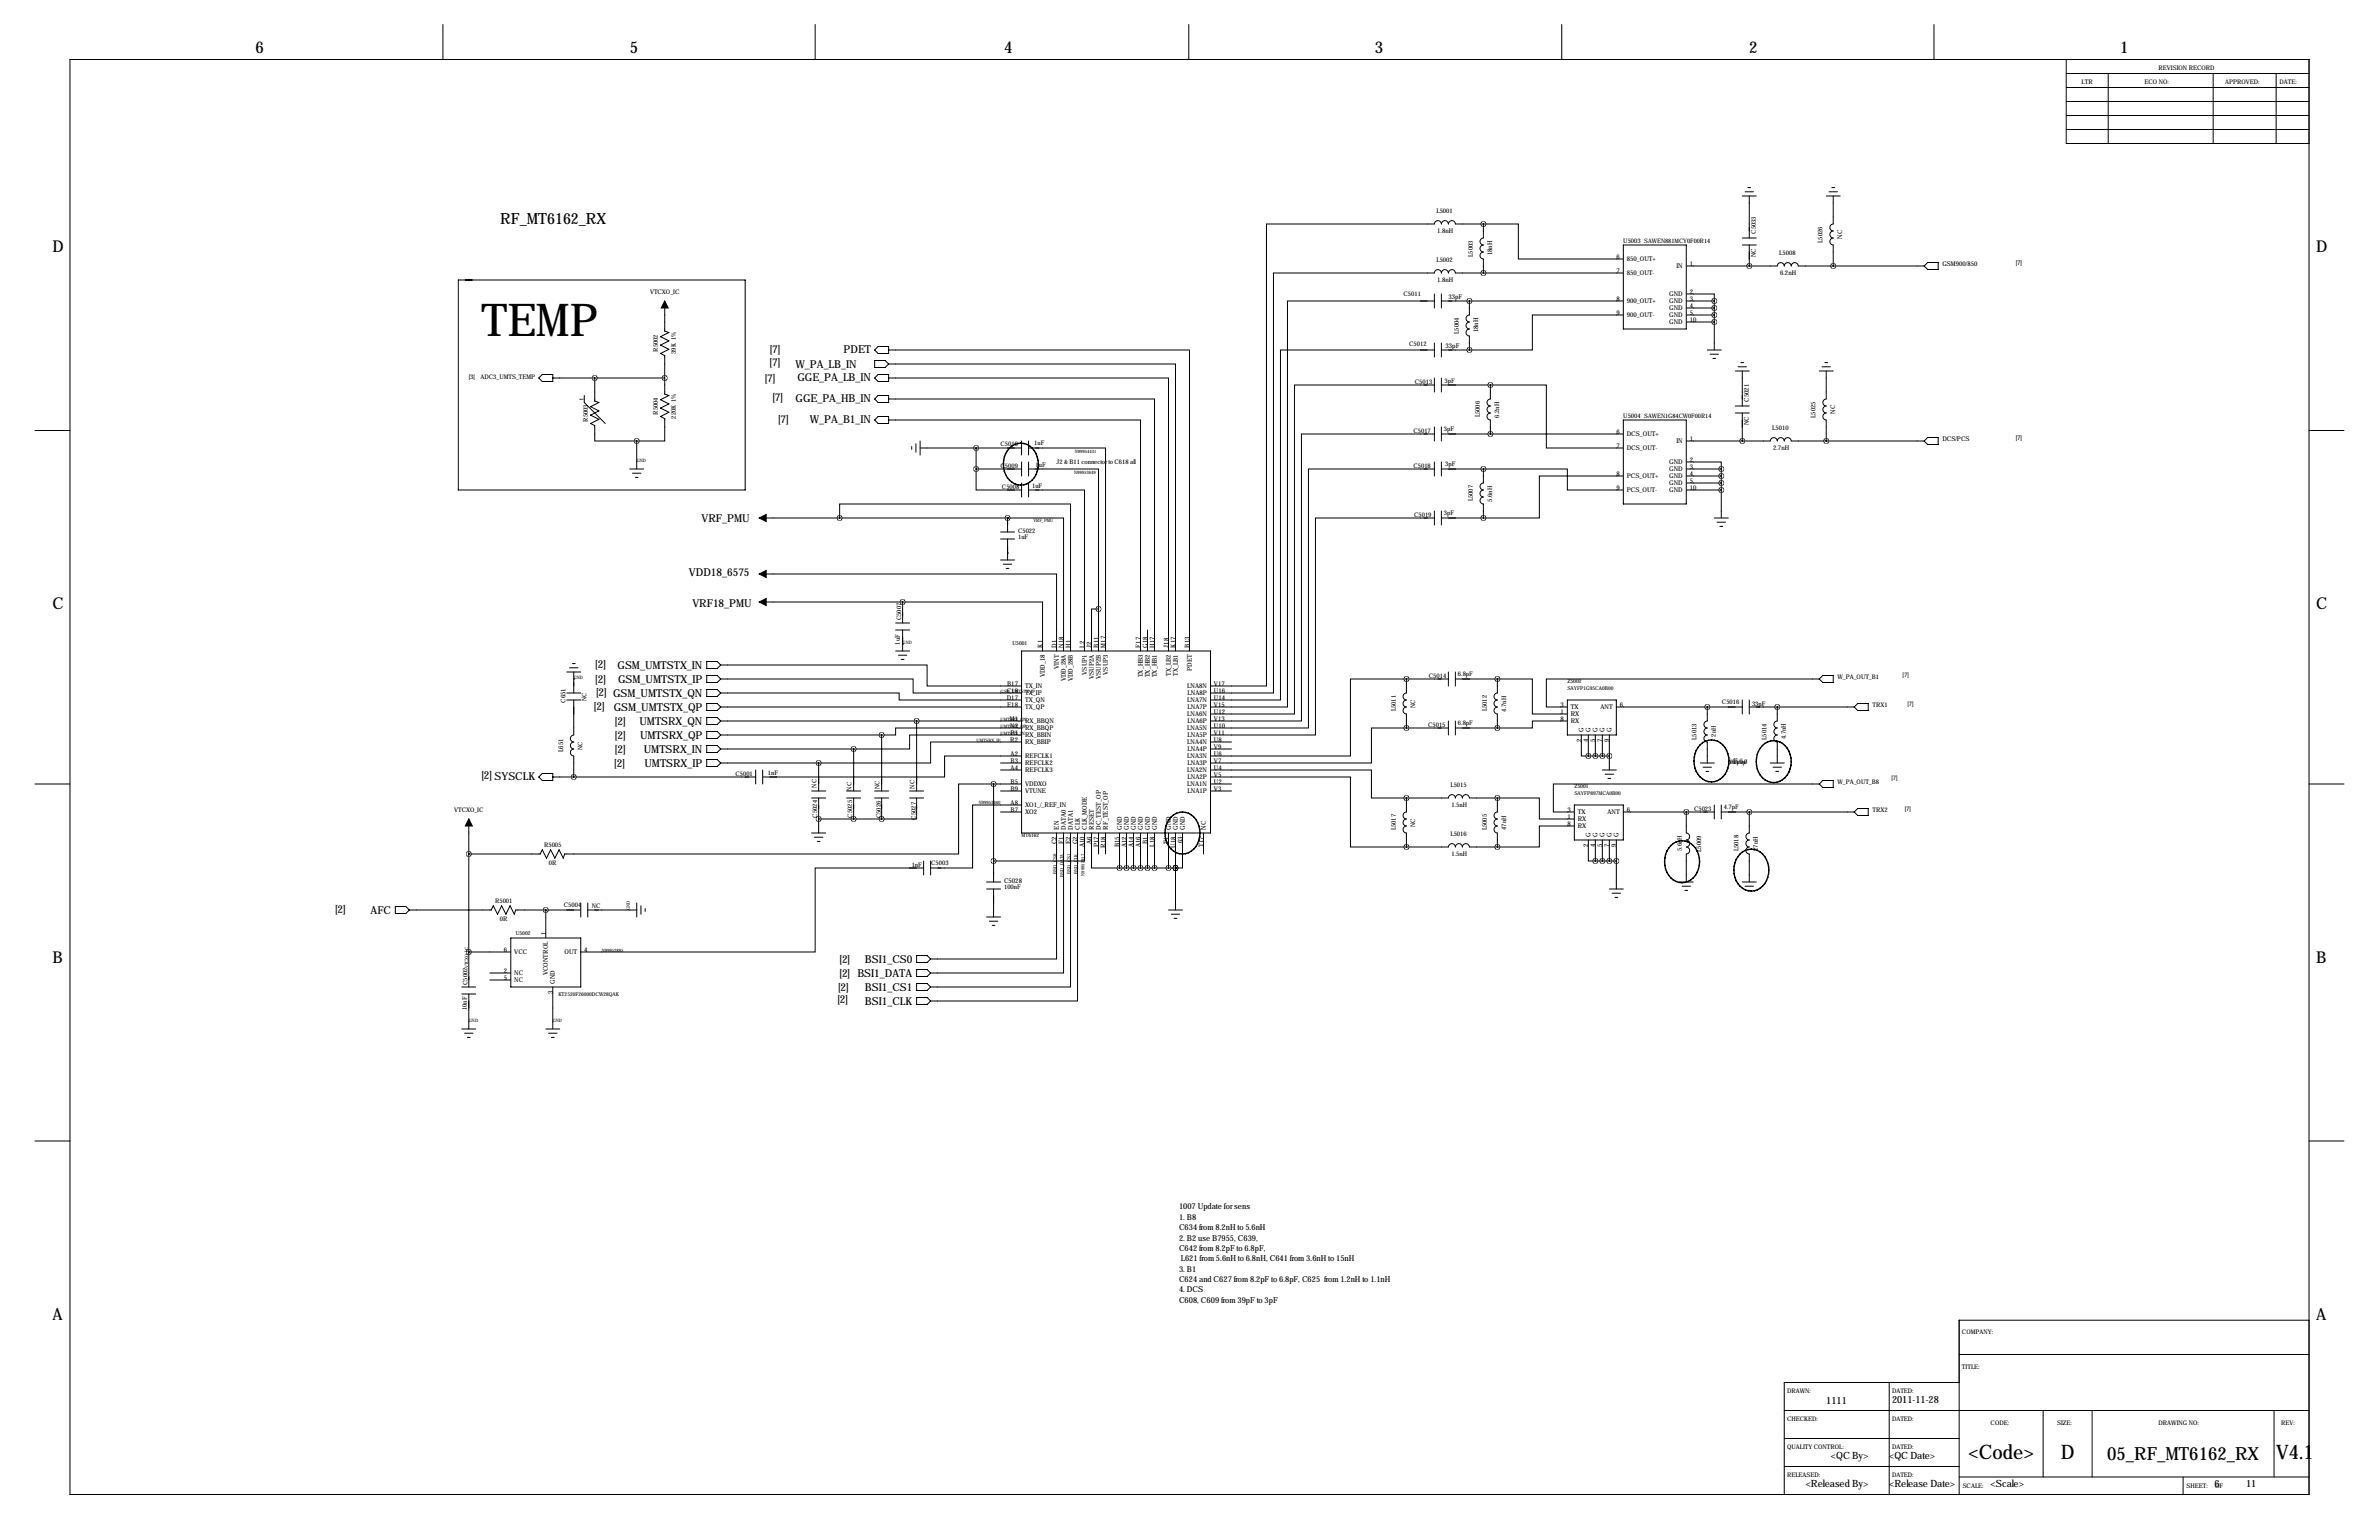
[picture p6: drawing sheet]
<svg xmlns="http://www.w3.org/2000/svg" width="864mm" height="559mm" viewBox="0 0 864 559" stroke-linecap="round" stroke-linejoin="round" font-family="sans-serif">
<defs><g id="words">
<text font-size="16.5" x="174.8" y="121.9">TEMP</text>
<g font-size="7.3">
<text x="714.6" y="529.5">&lt;Code&gt;</text>
<text x="748.1" y="529.5">D</text>
<text x="826.3" y="529.5">V4.1</text>
</g>
<text font-size="6.6" x="764.9" y="529.6">05_RF_MT6162_RX</text>
<g font-size="5.9">
<text x="92.7" y="19.1">6</text>
<text x="228.6" y="19.1">5</text>
<text x="364.5" y="19.1">4</text>
<text x="499.1" y="19.1">3</text>
<text x="635" y="19.1">2</text>
<text x="769.6" y="19.1">1</text>
<text x="19" y="91.4">D</text>
<text x="840.7" y="91.4">D</text>
<text x="19" y="221">C</text>
<text x="840.7" y="221">C</text>
<text x="19" y="349.2">B</text>
<text x="840.7" y="349.2">B</text>
<text x="19" y="478.8">A</text>
<text x="840.7" y="478.8">A</text>
</g>
<text font-size="5.6" x="181.6" y="81.2">RF_MT6162_RX</text>
<g font-size="4">
<text x="279.4" y="128.1">[7]</text>
<text x="306.2" y="128.1">PDET</text>
<text x="279.4" y="132.7">[7]</text>
<text x="288.8" y="133.3">W_PA_LB_IN</text>
<text x="277.6" y="138.5">[7]</text>
<text x="289.5" y="138.2">GGE_PA_LB_IN</text>
<text x="280.4" y="145.4">[7]</text>
<text x="288.8" y="145.8">GGE_PA_HB_IN</text>
<text x="282.4" y="153.5">[7]</text>
<text x="294" y="153.5">W_PA_B1_IN</text>
<text x="254.7" y="189.3">VRF_PMU</text>
<text x="250.1" y="209.1">VDD18_6575</text>
<text x="251.4" y="220.3">VRF18_PMU</text>
<text x="216.1" y="242.4">[2]</text>
<text x="224.2" y="242.6">GSM_UMTSTX_IN</text>
<text x="216.1" y="248">[2]</text>
<text x="224.4" y="247.7">GSM_UMTSTX_IP</text>
<text x="215.6" y="257.7">[2]</text>
<text x="216.4" y="252.6">[2] GSM_UMTSTX_QN</text>
<text x="222.8" y="257.9">GSM_UMTSTX_QP</text>
<text x="223.2" y="263.2">[2]</text>
<text x="232.1" y="262.9">UMTSRX_QN</text>
<text x="223.2" y="268.1">[2]</text>
<text x="232.3" y="268">UMTSRX_QP</text>
<text x="223.2" y="273.2">[2]</text>
<text x="233.7" y="273.1">UMTSRX_IN</text>
<text x="223" y="278.2">[2]</text>
<text x="233.9" y="278.2">UMTSRX_IP</text>
<text x="174.8" y="282.8">[2] SYSCLK</text>
<text x="121.6" y="331.3">[2]</text>
<text x="134.5" y="331.5">AFC</text>
<text x="304.8" y="349.4">[2]</text>
<text x="314" y="349.3">BSI1_CS0</text>
<text x="304.2" y="359.5">[2]</text>
<text x="304.8" y="354.4">[2] BSI1_DATA</text>
<text x="314" y="359.5">BSI1_CS1</text>
<text x="304" y="364.1">[2]</text>
<text x="314" y="364.5">BSI1_CLK</text>
</g>
<g font-size="3.6">
<text x="662.9" y="509.3">1111</text>
<text x="686.8" y="509">2011-11-28</text>
<text x="664.7" y="529.5">&lt;QC By&gt;</text>
<text x="685.8" y="529.5">&lt;QC Date&gt;</text>
<text x="655.5" y="539.7">&lt;Released By&gt;</text>
<text x="685.8" y="539.7">&lt;Release Date&gt;</text>
<text x="722.6" y="539.7">&lt;Scale&gt;</text>
<text x="803.9" y="539.7">6</text>
<text x="815.3" y="539.7">11</text>
</g>
<g font-size="3">
<text x="428" y="438.9">1007 Update for sens</text>
<text x="428" y="442.6">1. B8</text>
<text x="428" y="446.4">C634 from 8.2nH to 5.6nH</text>
<text x="428" y="450.1">2. B2 use B7955, C639,</text>
<text x="428" y="453.9">C642 from 8.2pF to 6.8pF,</text>
<text x="428" y="461.4">3. B1</text>
<text x="428.7" y="457.7">L621 from 5.6nH to 6.8nH, C641 from 3.6nH to 15nH</text>
<text x="428" y="465.2">C624 and C627 from 8.2pF to 6.8pF, C625 from 1.2nH to 1.1nH</text>
<text x="428" y="468.9">4. DCS</text>
<text x="428" y="472.7">C608, C609 from 39pF to 3pF</text>
</g>
<g font-size="2.4">
<text x="521.7" y="84.5">1.8nH</text>
<text x="668.7" y="86.6" transform="rotate(-90 668.7 86.6)">NC</text>
<text x="541.7" y="92.7" transform="rotate(-90 541.7 92.7)">18nH</text>
<text x="586.8" y="94">6</text>
<text x="590.5" y="94.8">850_OUT+</text>
<text x="637.4" y="93.3" transform="rotate(-90 637.4 93.3)">NC</text>
<text x="586.8" y="99.1">7</text>
<text x="590.5" y="99.9">850_OUT-</text>
<text x="608.6" y="97.3">IN</text>
<text x="613.4" y="96.5">1</text>
<text x="646.2" y="99.7">6.2nH</text>
<text x="705.1" y="96.5">GSM900/850</text>
<text x="731.8" y="96.1">[7]</text>
<text x="521.7" y="102.3">1.8nH</text>
<text x="606" y="107.5">GND</text>
<text x="613.4" y="106.7">2</text>
<text x="525.8" y="108.5">33pF</text>
<text x="586.8" y="109.2">8</text>
<text x="590.5" y="110">900_OUT+</text>
<text x="606" y="110">GND</text>
<text x="606" y="112.6">GND</text>
<text x="613.4" y="109.2">3</text>
<text x="613.4" y="111.8">4</text>
<text x="586.8" y="114.3">9</text>
<text x="590.5" y="115.1">900_OUT-</text>
<text x="606" y="115.1">GND</text>
<text x="606" y="117.6">GND</text>
<text x="613.4" y="114.3">5</text>
<text x="613.4" y="116.8">10</text>
<text x="536.6" y="120.6" transform="rotate(-90 536.6 120.6)">18nH</text>
<text x="524.8" y="126.2">33pF</text>
<text x="211.8" y="145" transform="rotate(-90 211.8 145)">t</text>
<text x="634.9" y="145.8" transform="rotate(-90 634.9 145.8)">C5021</text>
<text x="634.9" y="154.2" transform="rotate(-90 634.9 154.2)">NC</text>
<text x="666.1" y="150.1" transform="rotate(-90 666.1 150.1)">NC</text>
<text x="586.8" y="157.5">6</text>
<text x="590.5" y="158.3">DCS_OUT+</text>
<text x="608.6" y="160.8">IN</text>
<text x="613.4" y="160">1</text>
<text x="705.1" y="160">DCS/PCS</text>
<text x="731.8" y="159.6">[7]</text>
<text x="586.8" y="162.6">7</text>
<text x="590.5" y="163.4">DCS_OUT-</text>
<text x="613.4" y="167.6">2</text>
<text x="643.7" y="163.2">2.7nH</text>
<text x="586.8" y="172.7">8</text>
<text x="590.5" y="173.5">PCS_OUT+</text>
<text x="606" y="168.4">GND</text>
<text x="606" y="173.5">GND</text>
<text x="606" y="171">GND</text>
<text x="613.4" y="172.7">4</text>
<text x="613.4" y="170.2">3</text>
<text x="586.8" y="177.8">9</text>
<text x="590.5" y="178.6">PCS_OUT-</text>
<text x="606" y="176.1">GND</text>
<text x="606" y="178.6">GND</text>
<text x="613.4" y="175.3">5</text>
<text x="613.4" y="177.8">10</text>
<text x="378.5" y="235" transform="rotate(-90 378.5 235)">K1</text>
<text x="383.5" y="235" transform="rotate(-90 383.5 235)">D1</text>
<text x="386.1" y="235" transform="rotate(-90 386.1 235)">N18</text>
<text x="388.6" y="235" transform="rotate(-90 388.6 235)">H1</text>
<text x="393.7" y="235" transform="rotate(-90 393.7 235)">L2</text>
<text x="396.2" y="235" transform="rotate(-90 396.2 235)">J2</text>
<text x="398.8" y="235" transform="rotate(-90 398.8 235)">B11</text>
<text x="401.3" y="235" transform="rotate(-90 401.3 235)">M17</text>
<text x="414" y="235" transform="rotate(-90 414 235)">F17</text>
<text x="416.6" y="235" transform="rotate(-90 416.6 235)">G18</text>
<text x="419.1" y="235" transform="rotate(-90 419.1 235)">H17</text>
<text x="424.2" y="235" transform="rotate(-90 424.2 235)">J18</text>
<text x="426.7" y="235" transform="rotate(-90 426.7 235)">K17</text>
<text x="431.8" y="235" transform="rotate(-90 431.8 235)">B13</text>
<text x="379.3" y="245.8" transform="rotate(-90 379.3 245.8)">VDD_18</text>
<text x="384.3" y="242.7" transform="rotate(-90 384.3 242.7)">VINT</text>
<text x="394.5" y="244.8" transform="rotate(-90 394.5 244.8)">VSUP1</text>
<text x="402.1" y="244.8" transform="rotate(-90 402.1 244.8)">VSUP3</text>
<text x="414.8" y="245.8" transform="rotate(-90 414.8 245.8)">TX_HB3</text>
<text x="417.4" y="245.8" transform="rotate(-90 417.4 245.8)">TX_HB2</text>
<text x="419.9" y="245.8" transform="rotate(-90 419.9 245.8)">TX_HB1</text>
<text x="425" y="245.4" transform="rotate(-90 425 245.4)">TX_LB2</text>
<text x="427.5" y="245.4" transform="rotate(-90 427.5 245.4)">TX_LB1</text>
<text x="432.6" y="243.5" transform="rotate(-90 432.6 243.5)">PDET</text>
<text x="365.5" y="251.5">C18</text>
<text x="365.6" y="248.9">B17</text>
<text x="372.1" y="249.7">TX_IN</text>
<text x="386.9" y="247.3" transform="rotate(-90 386.9 247.3)">VDD_28A</text>
<text x="389.4" y="247.3" transform="rotate(-90 389.4 247.3)">VDD_28B</text>
<text x="397" y="246.3" transform="rotate(-90 397 246.3)">VSUP2A</text>
<text x="399.6" y="246.3" transform="rotate(-90 399.6 246.3)">VSUP2B</text>
<text x="430.9" y="249.7">LNA8N</text>
<text x="440.7" y="251.5">U16</text>
<text x="440.7" y="248.9">V17</text>
<text x="205.2" y="255" transform="rotate(-90 205.2 255)">C651</text>
<text x="365.5" y="254">D17</text>
<text x="365.6" y="256.5">E18</text>
<text x="372.1" y="252.3">TX_IP</text>
<text x="372.1" y="257.3">TX_QP</text>
<text x="372.1" y="254.8">TX_QN</text>
<text x="430.9" y="254.8">LNA7N</text>
<text x="431.1" y="252.3">LNA8P</text>
<text x="431.1" y="257.3">LNA7P</text>
<text x="440.7" y="254">U14</text>
<text x="440.7" y="256.5">V15</text>
<text x="566.5" y="256.5">3</text>
<text x="570.2" y="257.3">TX</text>
<text x="581" y="257.3">ANT</text>
<text x="588" y="256.5">6</text>
<text x="366.6" y="261.6">M1</text>
<text x="372.1" y="262.4">RX_BBQN</text>
<text x="430.9" y="259.9">LNA6N</text>
<text x="431.1" y="262.4">LNA6P</text>
<text x="440.7" y="259.1">U12</text>
<text x="440.7" y="261.6">V13</text>
<text x="566.5" y="261.6">8</text>
<text x="566.5" y="259.1">1</text>
<text x="570.2" y="262.4">RX</text>
<text x="570.2" y="259.9">RX</text>
<text x="366.7" y="264.2">N2</text>
<text x="366.7" y="269.2">R2</text>
<text x="366.9" y="266.7">P1</text>
<text x="372.1" y="265">RX_BBQP</text>
<text x="372.1" y="267.5">RX_BBIN</text>
<text x="430.9" y="265">LNA5N</text>
<text x="431.1" y="267.5">LNA5P</text>
<text x="440.7" y="269.2">U8</text>
<text x="440.7" y="264.2">U10</text>
<text x="440.7" y="266.7">V11</text>
<text x="574" y="269.2" transform="rotate(-90 574 269.2)">2</text>
<text x="574.8" y="265.4" transform="rotate(-90 574.8 265.4)">G</text>
<text x="576.6" y="269.2" transform="rotate(-90 576.6 269.2)">4</text>
<text x="577.4" y="265.4" transform="rotate(-90 577.4 265.4)">G</text>
<text x="579.1" y="269.2" transform="rotate(-90 579.1 269.2)">5</text>
<text x="579.9" y="265.4" transform="rotate(-90 579.9 265.4)">G</text>
<text x="581.7" y="269.2" transform="rotate(-90 581.7 269.2)">7</text>
<text x="582.5" y="265.4" transform="rotate(-90 582.5 265.4)">G</text>
<text x="584.2" y="269.2" transform="rotate(-90 584.2 269.2)">9</text>
<text x="585" y="265.4" transform="rotate(-90 585 265.4)">G</text>
<text x="204.4" y="272.9" transform="rotate(-90 204.4 272.9)">L651</text>
<text x="366.9" y="274.3">A2</text>
<text x="372.1" y="275.1">REFCLK1</text>
<text x="372.1" y="270">RX_BBIP</text>
<text x="430.9" y="275.1">LNA3N</text>
<text x="430.9" y="270">LNA4N</text>
<text x="431.1" y="272.6">LNA4P</text>
<text x="440.7" y="274.3">U6</text>
<text x="440.7" y="271.8">V9</text>
<text x="366.9" y="279.4">A4</text>
<text x="366.9" y="276.9">B3</text>
<text x="372.1" y="280.2">REFCLK3</text>
<text x="372.1" y="277.7">REFCLK2</text>
<text x="430.9" y="280.2">LNA2N</text>
<text x="431.1" y="277.7">LNA3P</text>
<text x="440.7" y="279.4">U4</text>
<text x="440.7" y="281.9">V5</text>
<text x="440.7" y="276.9">V7</text>
<text x="366.9" y="287">B9</text>
<text x="366.9" y="284.5">B5</text>
<text x="372.1" y="287.8">VTUNE</text>
<text x="372.1" y="285.3">VDDXO</text>
<text x="430.9" y="285.3">LNA1N</text>
<text x="431.1" y="287.8">LNA1P</text>
<text x="431.1" y="282.7">LNA2P</text>
<text x="440.7" y="287">V3</text>
<text x="440.7" y="284.5">U2</text>
<text x="366.9" y="292.1">A8</text>
<text x="372.1" y="292.9">XO1_/_REF_IN</text>
<text x="366.9" y="294.6">B7</text>
<text x="372.1" y="295.4">XO2</text>
<text x="569" y="299.7">8</text>
<text x="569" y="297.2">1</text>
<text x="569" y="294.6">3</text>
<text x="572.8" y="298">RX</text>
<text x="572.8" y="295.4">TX</text>
<text x="583.5" y="295.4">ANT</text>
<text x="590.5" y="294.6">6</text>
<text x="384.3" y="301" transform="rotate(-90 384.3 301)">EN</text>
<text x="386.9" y="301" transform="rotate(-90 386.9 301)">DATA0</text>
<text x="389.4" y="301" transform="rotate(-90 389.4 301)">DATA1</text>
<text x="392" y="301" transform="rotate(-90 392 301)">CLK</text>
<text x="394.5" y="301" transform="rotate(-90 394.5 301)">CLK_MODE</text>
<text x="397" y="301" transform="rotate(-90 397 301)">RESET</text>
<text x="399.6" y="301" transform="rotate(-90 399.6 301)">DC_TEST_OP</text>
<text x="402.1" y="301" transform="rotate(-90 402.1 301)">RF_TEST_OP</text>
<text x="407.2" y="301" transform="rotate(-90 407.2 301)">GND</text>
<text x="409.7" y="301" transform="rotate(-90 409.7 301)">GND</text>
<text x="412.3" y="301" transform="rotate(-90 412.3 301)">GND</text>
<text x="414.8" y="301" transform="rotate(-90 414.8 301)">GND</text>
<text x="417.4" y="301" transform="rotate(-90 417.4 301)">GND</text>
<text x="419.9" y="301" transform="rotate(-90 419.9 301)">GND</text>
<text x="425" y="301" transform="rotate(-90 425 301)">GND</text>
<text x="427.5" y="301" transform="rotate(-90 427.5 301)">GND</text>
<text x="429.3" y="306" transform="rotate(-90 429.3 306)">63</text>
<text x="430.1" y="301" transform="rotate(-90 430.1 301)">GND</text>
<text x="437.7" y="301" transform="rotate(-90 437.7 301)">NC</text>
<text x="572.8" y="300.5">RX</text>
<text x="577.4" y="303.5" transform="rotate(-90 577.4 303.5)">G</text>
<text x="579.9" y="303.5" transform="rotate(-90 579.9 303.5)">G</text>
<text x="582.5" y="303.5" transform="rotate(-90 582.5 303.5)">G</text>
<text x="585" y="303.5" transform="rotate(-90 585 303.5)">G</text>
<text x="587.5" y="303.5" transform="rotate(-90 587.5 303.5)">G</text>
<text x="383.5" y="306.4" transform="rotate(-90 383.5 306.4)">C2</text>
<text x="386.1" y="306.1" transform="rotate(-90 386.1 306.1)">F1</text>
<text x="388.6" y="306.2" transform="rotate(-90 388.6 306.2)">E2</text>
<text x="391.2" y="306.4" transform="rotate(-90 391.2 306.4)">G2</text>
<text x="393.7" y="307.5" transform="rotate(-90 393.7 307.5)">A10</text>
<text x="396.2" y="306.2" transform="rotate(-90 396.2 306.2)">A6</text>
<text x="398.8" y="307.5" transform="rotate(-90 398.8 307.5)">P17</text>
<text x="401.3" y="307.6" transform="rotate(-90 401.3 307.6)">R18</text>
<text x="406.4" y="307.5" transform="rotate(-90 406.4 307.5)">B15</text>
<text x="408.9" y="307.5" transform="rotate(-90 408.9 307.5)">A12</text>
<text x="411.5" y="307.5" transform="rotate(-90 411.5 307.5)">A14</text>
<text x="414" y="307.5" transform="rotate(-90 414 307.5)">A16</text>
<text x="416.6" y="306.2" transform="rotate(-90 416.6 306.2)">B1</text>
<text x="419.1" y="307.2" transform="rotate(-90 419.1 307.2)">L18</text>
<text x="424.2" y="306.1" transform="rotate(-90 424.2 306.1)">T1</text>
<text x="426.7" y="307.6" transform="rotate(-90 426.7 307.6)">U18</text>
<text x="436.9" y="307.3" transform="rotate(-90 436.9 307.3)">T17</text>
<text x="576.6" y="307.3" transform="rotate(-90 576.6 307.3)">2</text>
<text x="579.1" y="307.3" transform="rotate(-90 579.1 307.3)">4</text>
<text x="581.7" y="307.3" transform="rotate(-90 581.7 307.3)">5</text>
<text x="584.2" y="307.3" transform="rotate(-90 584.2 307.3)">7</text>
<text x="586.7" y="307.3" transform="rotate(-90 586.7 307.3)">9</text>
<text x="364.5" y="320.3">C5028</text>
<text x="198.1" y="339.1" transform="rotate(-90 198.1 339.1)">1</text>
<text x="182.9" y="345.4">6</text>
<text x="186.7" y="346.2">VCC</text>
<text x="204.9" y="346.2">OUT</text>
<text x="212.1" y="345.4">4</text>
<text x="182.9" y="353.1">2</text>
<text x="186.7" y="353.9">NC</text>
<text x="198.9" y="353.9" transform="rotate(-90 198.9 353.9)">VCONTROL</text>
<text x="182.9" y="355.6">5</text>
<text x="186.7" y="356.4">NC</text>
<text x="201.5" y="356.9" transform="rotate(-90 201.5 356.9)">GND</text>
<text x="200.7" y="360.6" transform="rotate(-90 200.7 360.6)">3</text>
</g>
<g font-size="2.3">
<text x="783.6" y="25.4">REVISION RECORD</text>
<text x="755.6" y="30.5">LTR</text>
<text x="778.5" y="30.5">ECO NO:</text>
<text x="807.7" y="30.5">APPROVED:</text>
<text x="827.5" y="30.5">DATE:</text>
<text x="521.4" y="77.4">L5001</text>
<text x="589.3" y="88.1">U5003 SAWEN881MCY0F00R14</text>
<text x="637.4" y="84.8" transform="rotate(-90 637.4 84.8)">C5033</text>
<text x="661.6" y="88.2" transform="rotate(-90 661.6 88.2)">L5026</text>
<text x="521.4" y="95.2">L5002</text>
<text x="534.6" y="93.2" transform="rotate(-90 534.6 93.2)">L5003</text>
<text x="645.9" y="92.7">L5008</text>
<text x="236" y="106.7">VTCXO_IC</text>
<text x="509.5" y="107.5">C5011</text>
<text x="511.6" y="125.5">C5012</text>
<text x="529.5" y="121.2" transform="rotate(-90 529.5 121.2)">L5004</text>
<text x="238.8" y="127.6" transform="rotate(-90 238.8 127.6)">R5002</text>
<text x="245.4" y="128.4" transform="rotate(-90 245.4 128.4)">39K 1%</text>
<text x="170.2" y="137.7">[3]</text>
<text x="174.4" y="137.7">ADC3_UMTS_TEMP</text>
<text x="513.6" y="139.4">C5013</text>
<text x="524.4" y="138.9">3pF</text>
<text x="213.4" y="153" transform="rotate(-90 213.4 153)">R5003</text>
<text x="238.8" y="150.5" transform="rotate(-90 238.8 150.5)">R5004</text>
<text x="245.4" y="151.9" transform="rotate(-90 245.4 151.9)">220K 1%</text>
<text x="537.2" y="151.5" transform="rotate(-90 537.2 151.5)">L5006</text>
<text x="544.2" y="151.6" transform="rotate(-90 544.2 151.6)">6.2nH</text>
<text x="589.3" y="151.6">U5004 SAWEN1G84CW0F00R14</text>
<text x="659.1" y="151.7" transform="rotate(-90 659.1 151.7)">L5025</text>
<text x="363.2" y="161.8">C5010</text>
<text x="375.4" y="161.6">1uF</text>
<text x="513.1" y="157">C5017</text>
<text x="524.1" y="156.5">3pF</text>
<text x="643.4" y="156.2">L5010</text>
<text x="363.2" y="169.7">C5009</text>
<text x="375.9" y="169.4">1uF</text>
<text x="383.5" y="168.4">J2 &amp; B11 connector to C618 all</text>
<text x="513.1" y="169.7">C5018</text>
<text x="524.6" y="169.2">3pF</text>
<text x="363.7" y="177.3">C5008</text>
<text x="374.6" y="177">1uF</text>
<text x="534.6" y="181.9" transform="rotate(-90 534.6 181.9)">L5007</text>
<text x="541.6" y="182.1" transform="rotate(-90 541.6 182.1)">5.6nH</text>
<text x="513.4" y="187.5">C5019</text>
<text x="524.1" y="186.7">3pF</text>
<text x="369.6" y="193.3">C5022</text>
<text x="369.6" y="195.6">1uF</text>
<text x="327.2" y="225" transform="rotate(-90 327.2 225)">C5007</text>
<text x="326.7" y="233.9" transform="rotate(-90 326.7 233.9)">1uF</text>
<text x="518.7" y="245.9">C5014</text>
<text x="529.3" y="245.4">6.8pF</text>
<text x="690.7" y="245.6">[7]</text>
<text x="667" y="246.4">W_PA_OUT_B1</text>
<text x="212.9" y="254.5" transform="rotate(-90 212.9 254.5)">NC</text>
<text x="513.7" y="257" transform="rotate(-90 513.7 257)">NC</text>
<text x="625.1" y="255.5">C5016</text>
<text x="636" y="256">33pF</text>
<text x="679.7" y="256.5">TRX1</text>
<text x="692.5" y="256">[7]</text>
<text x="506.7" y="258.1" transform="rotate(-90 506.7 258.1)">L5011</text>
<text x="518.4" y="263.7">C5015</text>
<text x="529.3" y="263.2">6.8pF</text>
<text x="539.7" y="258.1" transform="rotate(-90 539.7 258.1)">L5012</text>
<text x="546.7" y="258.3" transform="rotate(-90 546.7 258.3)">4.7nH</text>
<text x="615.9" y="268.5" transform="rotate(-90 615.9 268.5)">L5013</text>
<text x="622.9" y="267.3" transform="rotate(-90 622.9 267.3)">2nH</text>
<text x="641.3" y="268.5" transform="rotate(-90 641.3 268.5)">L5014</text>
<text x="648.3" y="268.1" transform="rotate(-90 648.3 268.1)">4.7nH</text>
<text x="211.4" y="272.2" transform="rotate(-90 211.4 272.2)">NC</text>
<text x="267" y="281.4">C5001</text>
<text x="278.8" y="281.2">1nF</text>
<text x="627.4" y="277.4">Ö±½ Ö÷µØ</text>
<text x="629" y="277.4">ÓÏÂµ½</text>
<text x="296.4" y="285.9" transform="rotate(-90 296.4 285.9)">NC</text>
<text x="309.1" y="286.9" transform="rotate(-90 309.1 286.9)">NC</text>
<text x="319.3" y="286.4" transform="rotate(-90 319.3 286.4)">NC</text>
<text x="332" y="286.1" transform="rotate(-90 332 286.1)">NC</text>
<text x="526.5" y="285.7">L5015</text>
<text x="667" y="284.5">W_PA_OUT_B8</text>
<text x="686.6" y="283">[7]</text>
<text x="526.9" y="292.7">1.5nH</text>
<text x="625.8" y="293.6">4.7pF</text>
<text x="164.8" y="294.6">VTCXO_IC</text>
<text x="296.7" y="296.7" transform="rotate(-90 296.7 296.7)">C5024</text>
<text x="309.4" y="296.7" transform="rotate(-90 309.4 296.7)">C5025</text>
<text x="319.8" y="296.9" transform="rotate(-90 319.8 296.9)">C5026</text>
<text x="332.5" y="297.4" transform="rotate(-90 332.5 297.4)">C5027</text>
<text x="615" y="294.1">C5023</text>
<text x="679.7" y="294.6">TRX2</text>
<text x="691.4" y="294.4">[7]</text>
<text x="506.7" y="301.3" transform="rotate(-90 506.7 301.3)">L5017</text>
<text x="513.7" y="300.2" transform="rotate(-90 513.7 300.2)">NC</text>
<text x="526.5" y="303.5">L5016</text>
<text x="539.7" y="301.3" transform="rotate(-90 539.7 301.3)">L5005</text>
<text x="546.7" y="301.2" transform="rotate(-90 546.7 301.2)">47nH</text>
<text x="197.5" y="307.3">R5005</text>
<text x="526.9" y="310.5">1.5nH</text>
<text x="610.5" y="308.8" transform="rotate(-90 610.5 308.8)">5.6nH</text>
<text x="617.5" y="309.1" transform="rotate(-90 617.5 309.1)">L5009</text>
<text x="631.1" y="308.9" transform="rotate(-90 631.1 308.9)">L5018</text>
<text x="638.2" y="308.8" transform="rotate(-90 638.2 308.8)">27nH</text>
<text x="199.3" y="314">0R</text>
<text x="331" y="314.5">1nF</text>
<text x="338.1" y="314">C5003</text>
<text x="364.5" y="322.6">100nF</text>
<text x="179.7" y="327.7">R5001</text>
<text x="204.7" y="328.9">C5004</text>
<text x="214.9" y="329.4">NC</text>
<text x="181.5" y="334.3">0R</text>
<text x="169.7" y="357.4" transform="rotate(-90 169.7 357.4)">C5002</text>
<text x="169.4" y="366.5" transform="rotate(-90 169.4 366.5)">10nF</text>
<text x="712.2" y="483.9">COMPANY:</text>
<text x="712.2" y="496.6">TITLE:</text>
<text x="648.7" y="505.5">DRAWN:</text>
<text x="686.8" y="505.5">DATED:</text>
<text x="648.7" y="515.6">CHECKED:</text>
<text x="686.8" y="515.6">DATED:</text>
<text x="722.6" y="516.9">CODE:</text>
<text x="746.8" y="516.9">SIZE:</text>
<text x="783.6" y="516.9">DRAWING NO:</text>
<text x="828" y="516.9">REV:</text>
<text x="648.7" y="525.8">QUALITY CONTROL:</text>
<text x="686.8" y="525.8">DATED:</text>
<text x="648.7" y="535.9">RELEASED:</text>
<text x="686.8" y="535.9">DATED:</text>
<text x="712.5" y="539.8">SCALE:</text>
<text x="793.7" y="539.8">SHEET:</text>
<text x="804.2" y="539.8">OF</text>
</g>
<g font-size="2">
<text x="367.5" y="234.2">U5001</text>
<text x="569" y="247.9">Z5002</text>
<text x="571.5" y="286">Z5001</text>
<text x="187.2" y="339.3">U5002</text>
</g>
<g font-size="1.9">
<text x="569" y="250.4">SAYFP1G95CA0B00</text>
<text x="571.5" y="288.5">SAYFP897MCA0B00</text>
<text x="370.8" y="303.8">MT6162</text>
<text x="202.7" y="361.4">KT2520F26000DCW28QAK</text>
</g>
<g font-size="1.6">
<text x="231.1" y="167.6">GND</text>
<text x="390.1" y="164.3">N99954431</text>
<text x="389.9" y="172">N99953649</text>
<text x="375.2" y="189.6">VRF_PMU</text>
<text x="327.7" y="233.7">GND</text>
<text x="208.3" y="246.4">GND</text>
<text x="363.2" y="251.5">GSM_UMTSTX_IP</text>
<text x="363.2" y="261.6">UMTSRX_QN</text>
<text x="354.5" y="269.2">UMTSRX_IP</text>
<text x="363.2" y="266.7">UMTSRX_IN</text>
<text x="363.2" y="264.2">UMTSRX_QP</text>
<text x="355.3" y="291.6">N99953460</text>
<text x="383.5" y="317" transform="rotate(-90 383.5 317)">BSI1_CS0</text>
<text x="388.6" y="317" transform="rotate(-90 388.6 317)">BSI1_CS1</text>
<text x="391.2" y="317" transform="rotate(-90 391.2 317)">BSI1_CLK</text>
<text x="393.7" y="317.8" transform="rotate(-90 393.7 317.8)">N99952917</text>
<text x="386.1" y="318.1" transform="rotate(-90 386.1 318.1)">BSI1_DATA</text>
<text x="228.6" y="330.2" transform="rotate(-90 228.6 330.2)">GND</text>
<text x="218.4" y="345.4">N99952895</text>
<text x="169.9" y="351.3" transform="rotate(-90 169.9 351.3)">VTCXO_IC</text>
<text x="170.2" y="370.8">GND</text>
<text x="200.7" y="370.8">GND</text>
</g>
</g></defs>
<g fill="none" stroke="#000" stroke-width=".36">
<path d="M160.8 8.9v12.7M295.9 8.9v12.7M431.5 8.9v12.7M566.9 8.9v12.7M702.1 8.9v12.7M25.4 21.6h812.8v520.7h-812.8zM750.1 21.6v30.5h88.1M750.1 36.8h88.1M750.1 31.8h88.1M750.1 26.7h88.1M765.3 26.7v25.4M803.4 26.7v25.4"/>
<path d="M826.3 26.7v25.4M750.1 47h88.1M750.1 41.9h88.1M632.5 71.1h5M633.5 69.6h3M634.5 68.1h1M635 71.1v15.3M662.9 71.1h5.1M664 69.6h3M665 68.1h1M665.5 71.1v10.2a1.27 1.27 0 0 0-1.2 1.3 1.27 1.27 0 0 0 1.2 1.2 1.27 1.27 0 0 0-1.2 1.3 1.27 1.27 0 0 0 1.2 1.3 1.27 1.27 0 0 0-1.2 1.2 1.27 1.27 0 0 0 1.2 1.3v7.6M520.7 81.3h-61v167.6h-20.3"/>
<path d="M520.7 99.1h-58.4v152.4h-22.9M520.7 81.3a1.27 1.27 0 0 1 1.3-1.2 1.27 1.27 0 0 1 1.2 1.2M520.7 99a1.27 1.27 0 0 1 1.3-1.2 1.27 1.27 0 0 1 1.2 1.3M523.2 81.3a1.27 1.27 0 0 1 1.3-1.2 1.27 1.27 0 0 1 1.3 1.2M523.2 99a1.27 1.27 0 0 1 1.3-1.2 1.27 1.27 0 0 1 1.3 1.3M525.8 81.3a1.27 1.27 0 0 1 1.3-1.2 1.27 1.27 0 0 1 1.2 1.2h10.2M525.8 99a1.27 1.27 0 0 1 1.3-1.2 1.27 1.27 0 0 1 1.2 1.3h61M538.5 91.4a1.27 1.27 0 0 0-1.2 1.3 1.27 1.27 0 0 0 1.2 1.3M538.5 88.9a1.27 1.27 0 0 0-1.2 1.3 1.27 1.27 0 0 0 1.2 1.2M538.5 81.3v5.1a1.27 1.27 0 0 0-1.2 1.2 1.27 1.27 0 0 0 1.2 1.3M538.5 81.3h12.7v12.7h38.1M538.5 94v5.1"/>
<path d="M589.3 88.9h22.8v30.5h-22.8zM612.1 96.5h33.1M632.5 86.4h5M632.5 88.9h5M635 88.9v7.6M645.2 96.5a1.27 1.27 0 0 1 1.2-1.2 1.27 1.27 0 0 1 1.3 1.2M647.7 96.5a1.27 1.27 0 0 1 1.3-1.2 1.27 1.27 0 0 1 1.2 1.2M650.2 96.5a1.27 1.27 0 0 1 1.3-1.2 1.27 1.27 0 0 1 1.3 1.2h45.7M698.5 96.5l1.3-1.3h3.8v2.6h-3.8zM166.4 101.6h104.1v76.2h-104.1zM241.3 109.2v10.9l1.5 .5-3 1.6 3 1.5-3 1.5 3 1.5-3 1.6 1.5 .7v14l1.5 .5-3 1.5 3 1.6-3 1.5 3 1.5-3 1.5 1.5 .8v8.1h-10.2M520.7 109.2h-53.3v147.3h-28"/>
<path d="M520.7 106.7v5.1M523.2 106.7v5.1M523.2 109.2h66.1M533.4 119.4a1.27 1.27 0 0 0-1.2 1.2 1.27 1.27 0 0 0 1.2 1.3M533.4 116.8a1.27 1.27 0 0 0-1.2 1.3 1.27 1.27 0 0 0 1.2 1.3M533.4 109.2v5.1a1.27 1.27 0 0 0-1.2 1.3 1.27 1.27 0 0 0 1.2 1.2M589.3 114.3h-33v12.7h-22.9M612.1 106.7h10.2v2.5M612.1 109.2h10.2M612.1 111.8h10.2M612.1 114.3h10.2M612.1 116.8h10.2"/>
<path d="M622.3 109.2v17.8M196.8 135.9h3.9v2.5h-3.9l-1.2-1.2zM200.7 137.2h40.6M215.9 137.2v8.3l1.5 .6-3 1.5 3 1.5-3 1.5 3 1.5-3 1.6 1.5 .7v5.6h15.2M317.5 127l1.3-1.3h3.8v2.6h-3.8zM317.5 130.8h3.8l1.3 1.3-1.3 1.2h-3.8zM318.8 135.9h3.8v2.5h-3.8l-1.3-1.2zM322.6 132.1h104.1v104.1M322.6 127h109.2v109.2M322.6 137.2h101.6v99M520.7 139.7h-50.8v119.4h-30.5M520.7 127h-55.9v127h-25.4"/>
<path d="M520.7 124.5v5M520.7 137.2v5M523.2 139.7h17.8M523.2 124.5v5M523.2 137.2v5M523.2 127h10.2M533.4 121.9v5.1M541 139.7v5.1a1.27 1.27 0 0 0-1.2 1.2 1.27 1.27 0 0 0 1.2 1.3 1.27 1.27 0 0 0-1.2 1.3 1.27 1.27 0 0 0 1.2 1.3 1.27 1.27 0 0 0-1.2 1.2 1.27 1.27 0 0 0 1.2 1.3v5.1M541 139.7h20.3v22.9h28M619.8 127h5M620.8 128.5h3M621.8 130h1"/>
<path d="M629.9 134.6h5.1M630.9 133.1h3.1M632 131.6h1M632.5 134.6v12.7M660.4 134.6h5.1M661.4 133.1h3.1M662.4 131.6h1M662.9 134.6v10.2a1.27 1.27 0 0 0-1.2 1.3 1.27 1.27 0 0 0 1.2 1.2 1.27 1.27 0 0 0-1.2 1.3 1.27 1.27 0 0 0 1.2 1.3 1.27 1.27 0 0 0-1.2 1.2 1.27 1.27 0 0 0 1.2 1.3v7.6M12.7 156.2h12.7M212.1 143.5v2.6l7.6 7.6M317.5 144.8l1.3-1.3h3.8v2.6h-3.8zM317.5 152.4l1.3-1.3h3.8v2.6h-3.8z"/>
<path d="M322.6 152.4h91.4v83.8M322.6 144.8h96.5v91.4M520.7 157.5h-48.3v104.1h-33M520.7 154.9v5.1M523.2 154.9v5.1M523.2 157.5h66.1M589.3 152.4h22.8v30.5h-22.8zM629.9 147.3h5.1M629.9 149.9h5.1M632.5 149.9v10.1M838.2 156.2h12.7M228.6 170.2h5.1"/>
<path d="M229.6 171.7h3.1M230.6 173.2h1M231.1 160v10.2M331 162.1v1M332.5 161v3.1M334 162.6h36.8M334 160v5.1M354.3 170.2v7.6h16.5M354.3 170.2h16.5M354.3 162.6v7.6M370.8 160v5.1M370.8 167.6v5.1"/>
<path d="M370.8 175.3v5M373.4 177.8h20.3v58.4M373.4 170.2h25.4v50.8M373.4 162.6h27.9v73.6M373.4 160v5.1M373.4 167.6v5.1M373.4 175.3v5M520.7 170.2h-45.7v94h-35.6M520.7 167.6v5.1M523.2 170.2h15.3M523.2 167.6v5.1M538.5 177.8a1.27 1.27 0 0 0-1.2 1.3 1.27 1.27 0 0 0 1.2 1.2"/>
<path d="M538.5 170.2v5.1a1.27 1.27 0 0 0-1.2 1.2 1.27 1.27 0 0 0 1.2 1.3M538.5 170.2h30.5v7.6h20.3M589.3 172.7h-30.5v15.3h-20.3M612.1 160h30.5a1.27 1.27 0 0 1 1.3-1.2 1.27 1.27 0 0 1 1.3 1.2 1.27 1.27 0 0 1 1.2-1.2 1.27 1.27 0 0 1 1.3 1.2 1.27 1.27 0 0 1 1.3-1.2 1.27 1.27 0 0 1 1.2 1.2h48.3M612.1 167.6h12.7v2.6M612.1 177.8h12.7M612.1 170.2h12.7M612.1 172.7h12.7M612.1 175.3h12.7M624.8 170.2v17.8M698.5 160l1.3-1.2h3.8v2.5h-3.8zM275.6 188h90.2"/>
<path d="M304.8 188v-5.1h83.8v53.3M363.2 193h5.1M363.2 195.6h5.1M365.8 188h.1M365.8 188h20.3v48.2M365.8 188v5M365.8 195.6v7.6M520.7 188h-43.2v78.7h-38.1M520.7 185.4v5.1M523.2 185.4v5.1M523.2 188h15.3M538.5 180.3a1.27 1.27 0 0 0-1.2 1.3 1.27 1.27 0 0 0 1.2 1.3"/>
<path d="M538.5 182.9v5.1M622.3 188h5.1M623.3 189.5h3.1M624.3 191h1M275.6 208.3h107.9v27.9M275.6 218.4h52.1M327.7 218.4h50.8v17.8M327.7 218.4v7.7M363.2 203.2h5.1M364.2 204.7h3.1M365.3 206.2h1M365.8 200.7h.1"/>
<path d="M325.1 226.1h5.1M325.1 228.6h5.1M325.1 236.2h5.1M326.1 237.7h3.1M327.2 239.3h1M327.7 233.7h.1M327.7 228.6v7.6M370.8 236.2h68.6v66.1h-68.6zM398.8 221h-2.6v15.2M398.8 221v15.2M416.6 228.6v7.6M205.7 251.5h5.1"/>
<path d="M205.7 254h5.1M205.7 243.8h5.1M206.8 242.3h3M207.8 240.8h1M208.3 254v12.7a1.27 1.27 0 0 0-1.2 1.3 1.27 1.27 0 0 0 1.2 1.2 1.27 1.27 0 0 0-1.2 1.3 1.27 1.27 0 0 0 1.2 1.3 1.27 1.27 0 0 0-1.2 1.2 1.27 1.27 0 0 0 1.2 1.3v7.6M208.3 246.4h.1M208.3 243.8v7.7M256.5 240h3.8l1.3 1.3-1.3 1.3h-3.8zM256.5 245.1h3.8l1.3 1.3-1.3 1.2h-3.8zM256.5 250.2h3.8l1.3 1.3-1.3 1.2h-3.8zM256.5 255.3h3.8l1.3 1.2-1.3 1.3h-3.8zM261.6 246.4h69.9v5.1h39.3"/>
<path d="M261.6 241.3h74.9v7.6h34.3M261.6 251.5h64.8v2.5h44.4M261.6 256.5h109.2M510.5 254a1.27 1.27 0 0 0-1.2 1.3 1.27 1.27 0 0 0 1.2 1.2M510.5 256.5a1.27 1.27 0 0 0-1.2 1.3 1.27 1.27 0 0 0 1.2 1.3M510.5 246.4v5.1a1.27 1.27 0 0 0-1.2 1.2 1.27 1.27 0 0 0 1.2 1.3M510.5 246.4h-20.3v27.9h-50.8M510.5 246.4h15.3M510.5 259.1v5.1M525.8 243.8v5.1M528.3 246.4h15.3M528.3 243.8v5.1"/>
<path d="M543.6 246.4v5.1a1.27 1.27 0 0 0-1.3 1.2 1.27 1.27 0 0 0 1.2 1.3 1.27 1.27 0 0 0-1.2 1.3 1.27 1.27 0 0 0 1.2 1.2 1.27 1.27 0 0 0-1.2 1.3 1.27 1.27 0 0 0 1.2 1.3l.1 5.1M543.6 246.4h12.7v12.7h12.7M569 254h17.7v12.7h-17.7zM586.7 256.5h45.8M619.8 256.5v5.1a1.27 1.27 0 0 0-1.3 1.3 1.27 1.27 0 0 0 1.3 1.3 1.27 1.27 0 0 0-1.3 1.2 1.27 1.27 0 0 0 1.3 1.3 1.27 1.27 0 0 0-1.3 1.3 1.27 1.27 0 0 0 1.2 1.2l.1 7.7M632.5 254v5.1M635 256.5h38.1M635 254v5.1M645.2 256.5v5.1a1.27 1.27 0 0 0-1.3 1.3 1.27 1.27 0 0 0 1.3 1.3 1.27 1.27 0 0 0-1.3 1.2 1.27 1.27 0 0 0 1.3 1.3 1.27 1.27 0 0 0-1.3 1.3 1.27 1.27 0 0 0 1.2 1.2l.1 7.7M660.4 246.4h-99.1v10.1h7.7M661.7 245.1h3.8v2.5h-3.8l-1.3-1.2zM674.4 255.3h3.8v2.5h-3.8l-1.3-1.3z"/>
<path d="M256.5 260.3h3.8l1.3 1.3-1.3 1.3h-3.8zM256.5 265.4h3.8l1.3 1.3-1.3 1.3h-3.8zM256.5 270.5h3.8l1.3 1.3-1.3 1.2h-3.8zM256.5 275.6h3.8l1.3 1.3-1.3 1.2h-3.8zM261.6 271.8h48.3M261.6 266.7h58.4M261.6 261.6h109.2M261.6 276.9h35.6M274.3 279.4v5.1M276.9 279.4v5.1M297.2 276.9v10.1M309.9 271.8v15.2"/>
<path d="M320 266.7v20.3M332.7 261.6v25.4M363.2 279.4h7.6M363.2 276.9h7.6M370.8 274.3h-27.9v7.6h-66M370.8 264.2h-45.7v2.5h-5.1M370.8 269.2h-33v7.7h-40.6M370.8 266.7h-40.6v5.1h-20.3M439.4 279.4h58.4v10.2h12.7M439.4 269.2h7.6M439.4 271.8h7.6M510.5 264.2h-12.7v12.7h-58.4"/>
<path d="M510.5 264.2h15.3M525.8 261.6v5.1M528.3 261.6v5.1M528.3 264.2h15.3M569 261.6h-12.7v2.6h-12.7M574 266.7v7.6h2.6M576.6 274.3h7.6M576.6 266.7v7.6M579.1 266.7v7.6M581.7 279.4h5M581.7 266.7v7.6M584.2 266.7v12.7"/>
<path d="M617.2 276.9h5.1M618.2 278.4h3.1M619.3 279.9h1M642.6 276.9h5.1M643.6 278.4h3.1M644.7 279.9h1M12.7 284.5h12.7M170.2 297.2v60.9M196.8 280.7h3.9v2.5h-3.9l-1.2-1.3zM200.7 281.9h73.6M294.6 289.6h5.1M294.6 287h5.1"/>
<path d="M297.2 289.6v12.7M297.2 297.2h22.8M307.3 289.6h5.1M307.3 287h5.1M309.9 289.6v7.6M317.5 289.6h5.1M317.5 287h5.1M320 289.6v7.6M330.2 289.6h5.1M330.2 287h5.1M332.7 289.6v7.6h-12.7M360.7 284.5h-12.7v25.4h-143l-.5 1.5-1.6-3-1.5 3-1.5-3-1.5 3-1.6-3-.7 1.5h-25.9"/>
<path d="M360.7 284.5h10.1M360.7 284.5v35.5M363.2 294.6h7.6M363.2 287h7.6M370.8 292.1h-17.7v22.9h-15.3M439.4 281.9h50.8v25.4h20.3M439.4 284.5h7.6M439.4 287h7.6M510.5 297.2a1.27 1.27 0 0 0-1.2 1.2 1.27 1.27 0 0 0 1.2 1.3M510.5 299.7a1.27 1.27 0 0 0-1.2 1.3 1.27 1.27 0 0 0 1.2 1.3M510.5 289.6v5a1.27 1.27 0 0 0-1.2 1.3 1.27 1.27 0 0 0 1.2 1.3M510.5 289.6h15.3"/>
<path d="M525.8 289.5a1.27 1.27 0 0 1 1.3-1.2 1.27 1.27 0 0 1 1.2 1.3M528.3 289.5a1.27 1.27 0 0 1 1.3-1.2 1.27 1.27 0 0 1 1.3 1.3M530.9 289.5a1.27 1.27 0 0 1 1.2-1.2 1.27 1.27 0 0 1 1.3 1.3h10.2M543.6 289.6v5a1.27 1.27 0 0 0-1.3 1.3 1.27 1.27 0 0 0 1.2 1.3 1.27 1.27 0 0 0-1.2 1.2 1.27 1.27 0 0 0 1.2 1.3 1.27 1.27 0 0 0-1.2 1.3 1.27 1.27 0 0 0 1.2 1.3l.1 5M543.6 289.6h15.2v7.6h12.7M571.5 299.7h-12.7v7.6h-15.2M571.5 292.1h17.8v12.7h-17.8zM582.7 280.9h3M583.7 282.4h1M589.3 294.6h33M612.1 294.6l.1 7.7a1.27 1.27 0 0 1 1.2 1.2 1.27 1.27 0 0 1-1.2 1.3 1.27 1.27 0 0 1 1.2 1.3 1.27 1.27 0 0 1-1.2 1.2 1.27 1.27 0 0 1 1.2 1.3 1.27 1.27 0 0 1-1.3 1.3v10.1M622.3 292.1v5.1"/>
<path d="M624.8 294.6h48.3M624.8 292.1v5.1M635 294.6v7.7a1.27 1.27 0 0 0-1.2 1.2 1.27 1.27 0 0 0 1.2 1.3 1.27 1.27 0 0 0-1.2 1.3 1.27 1.27 0 0 0 1.2 1.2 1.27 1.27 0 0 0-1.2 1.3 1.27 1.27 0 0 0 1.2 1.3v10.1M660.4 284.5h-96.5v10.1h7.6M661.7 283.2h3.8v2.6h-3.8l-1.3-1.3zM674.4 293.4h3.8v2.5h-3.8l-1.3-1.3zM838.2 284.5h12.7M294.6 302.3h5.1M295.7 303.8h3M296.7 305.3h1M335.3 315h-39.4v30.4h-85.1M335.3 312.4v5.1"/>
<path d="M337.8 312.4v5.1M383.5 302.3v45.7h-45.7M386.1 302.3v50.8h-48.3M388.6 302.3v55.8h-50.8M391.2 302.3v60.9h-53.4M393.7 302.3v10.1h-33M396.2 302.3v12.7h10.2M398.8 302.3v7.6M401.3 302.3v7.6M406.4 315h20.3M406.4 302.3v12.7M408.9 302.3v12.7"/>
<path d="M411.5 302.3v12.7M414 302.3v12.7M416.6 302.3v12.7M419.1 302.3v12.7M424.2 302.3v12.7M426.7 315h.1M426.7 302.3v27.9M429.3 302.3v12.7h-2.6M436.9 302.3v7.6M510.5 302.3v5M510.5 307.3h15.3M525.8 307.3a1.27 1.27 0 0 1 1.3-1.2 1.27 1.27 0 0 1 1.2 1.2"/>
<path d="M528.3 307.3a1.27 1.27 0 0 1 1.3-1.2 1.27 1.27 0 0 1 1.3 1.2M530.9 307.3a1.27 1.27 0 0 1 1.2-1.2 1.27 1.27 0 0 1 1.3 1.2h10.2M576.6 304.8v7.6h2.5M579.1 304.8v7.6M579.1 312.4h7.6M581.7 304.8v7.6M584.2 304.8v7.6M586.7 304.8v17.8M143.5 328.9h3.8l1.3 1.3-1.3 1.3h-3.8zM148.6 330.2h29.7l.8-1.5 1.5 3 1.5-3 1.5 3 1.6-3 1.5 3 .5-1.5h23.6M198.1 330.2v10.2M210.8 327.7v5"/>
<path d="M213.4 330.2h17.7M213.4 327.7v5M231.1 327.7v5M232.7 328.7v3M234.2 329.7v1M358.1 320h5.1M358.1 322.6h5.1M358.1 332.7h5.1M359.2 334.3h3M360.2 335.8h1M360.7 322.6v10.1M424.2 330.2h5.1"/>
<path d="M425.2 331.7h3M426.2 333.2h1M584.2 322.6h5.1M585.2 324.1h3.1M586.2 325.6h1M609.6 320h5.1M610.6 321.6h3.1M611.6 323.1h1M632.5 320h5M633.5 321.6h3M634.5 323.1h1M167.6 358.1h5.1"/>
<path d="M170.2 345.4h15.2M177.8 353.1h7.6M177.8 355.6h7.6M185.4 340.4h25.4v17.7h-25.4zM200.7 358.1v15.3M332.7 346.7h3.8l1.3 1.3-1.3 1.2h-3.8zM332.7 351.8h3.8l1.3 1.3-1.3 1.2h-3.8zM332.7 356.9h3.8l1.3 1.2-1.3 1.3h-3.8zM167.6 360.7h5.1M167.6 373.4h5.1M168.7 374.9h3M169.7 376.4h1"/>
<path d="M170.2 360.7v12.7M198.1 373.4h5.1M199.1 374.9h3.1M200.2 376.4h1M332.7 361.9h3.8l1.3 1.3-1.3 1.3h-3.8zM12.7 414h12.7M838.2 414h12.7M838.2 479h-127v63.3M711.2 491.5h127M647.7 511.8h190.5M685.8 501.6v40.7M711.2 501.6h-63.5v40.7"/>
<path d="M741.7 511.8v24.1M759.5 511.8v24.1M825.5 511.8v24.1M647.7 532.1h63.5M647.7 522h63.5M711.2 535.9h127M792.5 535.9v6.4"/>
</g>
<path d="M366.5 162.6a6 6 0 0 1 10 3.2 7.8 7.8 0 0 1-4.8 10.1 6.8 6.8 0 0 1-7.5-7.5 8.3 8.3 0 0 1 2.3-5.8zM617.2 270.3a6 6 0 0 1 10 3.2 7.8 7.8 0 0 1-4.8 10.1 6.8 6.8 0 0 1-7.5-7.5 8.3 8.3 0 0 1 2.3-5.8zM639.8 270.5a6 6 0 0 1 10 3.3 7.8 7.8 0 0 1-4.8 10.1 6.8 6.8 0 0 1-7.5-7.5 8.3 8.3 0 0 1 2.3-5.9zM425.1 296.4a6 6 0 0 1 10.1 3.3 7.8 7.8 0 0 1-4.9 10.1 6.8 6.8 0 0 1-7.4-7.5 8.3 8.3 0 0 1 2.2-5.9zM606.5 306.8a6 6 0 0 1 10.1 3.3 7.8 7.8 0 0 1-4.9 10.1 6.8 6.8 0 0 1-7.4-7.5 8.3 8.3 0 0 1 2.2-5.9zM631.6 309.9a6 6 0 0 1 10.1 3.2 7.8 7.8 0 0 1-4.9 10.1 6.8 6.8 0 0 1-7.4-7.5 8.3 8.3 0 0 1 2.2-5.8z" fill="none" stroke="#000" stroke-width=".51"/>
<path d="M241.3 109.2l1.3 2.6h-2.6zM275.6 188l2.5-1.3v2.5zM275.6 208.3l2.5-1.3v2.6zM275.6 218.4l2.5-1.2v2.5zM170.2 297.2l1.2 2.5h-2.5z" fill="#000" stroke="#000" stroke-width=".36"/>
<path d="M170.1 345.4a.07 .07 0 0 0 .1 0 .07 .07 0 0 0-.1 0zM327.6 218.4a.07 .07 0 0 0 .1 0 .07 .07 0 0 0-.1 0zM304.7 188a.1 .1 0 0 0 .2 0 .1 .1 0 0 0-.2 0zM365.7 188a.07 .07 0 0 0 .1 0 .07 .07 0 0 0-.1 0zM360.6 284.5a.07 .07 0 0 0 .1 0 .07 .07 0 0 0-.1 0zM398.7 221a.07 .07 0 0 0 .1 0 .07 .07 0 0 0-.1 0zM406.3 315a.1 .1 0 0 0 .2 0 .1 .1 0 0 0-.2 0zM426.7 315a.07 .07 0 0 0 .1 0 .07 .07 0 0 0-.1 0zM424.1 315a.07 .07 0 0 0 .1 0 .07 .07 0 0 0-.1 0zM419 315a.1 .1 0 0 0 .2 0 .1 .1 0 0 0-.2 0zM411.4 315a.07 .07 0 0 0 .1 0 .07 .07 0 0 0-.1 0zM408.9 315a.07 .07 0 0 0 .1 0 .07 .07 0 0 0-.1 0zM414 315a.07 .07 0 0 0 .1 0 .07 .07 0 0 0-.1 0zM416.5 315a.07 .07 0 0 0 .1 0 .07 .07 0 0 0-.1 0zM231.1 160a.07 .07 0 0 0 .1 0 .07 .07 0 0 0-.1 0zM354.3 162.6a.07 .07 0 0 0 .1 0 .07 .07 0 0 0-.1 0zM354.3 170.2a.07 .07 0 0 0 .1 0 .07 .07 0 0 0-.1 0zM198.1 330.2a.07 .07 0 0 0 .1 0 .07 .07 0 0 0-.1 0zM360.6 312.4a.07 .07 0 0 0 .1 0 .07 .07 0 0 0-.1 0zM584.1 274.3a.1 .1 0 0 0 .2 0 .1 .1 0 0 0-.2 0zM576.5 274.3a.07 .07 0 0 0 .1 0 .07 .07 0 0 0-.1 0zM579.1 274.3a.07 .07 0 0 0 .1 0 .07 .07 0 0 0-.1 0zM581.6 274.3a.07 .07 0 0 0 .1 0 .07 .07 0 0 0-.1 0zM215.8 137.2a.1 .1 0 0 0 .2 0 .1 .1 0 0 0-.2 0zM208.2 281.9a.07 .07 0 0 0 .1 0 .07 .07 0 0 0-.1 0zM510.5 246.4a.07 .07 0 0 0 .1 0 .07 .07 0 0 0-.1 0zM510.5 264.2a.07 .07 0 0 0 .1 0 .07 .07 0 0 0-.1 0zM543.5 246.4a.07 .07 0 0 0 .1 0 .07 .07 0 0 0-.1 0zM543.5 264.2a.07 .07 0 0 0 .1 0 .07 .07 0 0 0-.1 0zM541 139.7a.07 .07 0 0 0 .1 0 .07 .07 0 0 0-.1 0zM541 157.5a.07 .07 0 0 0 .1 0 .07 .07 0 0 0-.1 0zM538.4 170.2a.07 .07 0 0 0 .1 0 .07 .07 0 0 0-.1 0zM538.4 188a.07 .07 0 0 0 .1 0 .07 .07 0 0 0-.1 0zM612.1 294.6a.07 .07 0 0 0 .1 0 .07 .07 0 0 0-.1 0zM586.7 312.4a.07 .07 0 0 0 .1 0 .07 .07 0 0 0-.1 0zM584.1 312.4a.1 .1 0 0 0 .2 0 .1 .1 0 0 0-.2 0zM581.6 312.4a.07 .07 0 0 0 .1 0 .07 .07 0 0 0-.1 0zM579.1 312.4a.07 .07 0 0 0 .1 0 .07 .07 0 0 0-.1 0zM510.5 307.3a.07 .07 0 0 0 .1 0 .07 .07 0 0 0-.1 0zM543.5 307.3a.07 .07 0 0 0 .1 0 .07 .07 0 0 0-.1 0zM510.5 289.6a.07 .07 0 0 0 .1 0 .07 .07 0 0 0-.1 0zM543.5 289.6a.07 .07 0 0 0 .1 0 .07 .07 0 0 0-.1 0zM297.1 276.9a.07 .07 0 0 0 .1 0 .07 .07 0 0 0-.1 0zM309.8 271.8a.07 .07 0 0 0 .1 0 .07 .07 0 0 0-.1 0zM320 266.7a.07 .07 0 0 0 .1 0 .07 .07 0 0 0-.1 0zM332.7 261.6a.07 .07 0 0 0 .1 0 .07 .07 0 0 0-.1 0zM297.1 297.2a.07 .07 0 0 0 .1 0 .07 .07 0 0 0-.1 0zM309.8 297.2a.07 .07 0 0 0 .1 0 .07 .07 0 0 0-.1 0zM645.1 256.5a.07 .07 0 0 0 .1 0 .07 .07 0 0 0-.1 0zM634.9 294.6a.1 .1 0 0 0 .2 0 .1 .1 0 0 0-.2 0zM426.7 315a.07 .07 0 0 0 .1 0 .07 .07 0 0 0-.1 0zM241.2 137.2a.1 .1 0 0 0 .2 0 .1 .1 0 0 0-.2 0zM170.1 309.9a.07 .07 0 0 0 .1 0 .07 .07 0 0 0-.1 0zM320 297.2a.07 .07 0 0 0 .1 0 .07 .07 0 0 0-.1 0zM619.7 256.5a.07 .07 0 0 0 .1 0 .07 .07 0 0 0-.1 0zM662.9 160a.07 .07 0 0 0 .1 0 .07 .07 0 0 0-.1 0zM632.4 160a.07 .07 0 0 0 .1 0 .07 .07 0 0 0-.1 0zM624.8 170.2a.07 .07 0 0 0 .1 0 .07 .07 0 0 0-.1 0zM624.8 172.7a.07 .07 0 0 0 .1 0 .07 .07 0 0 0-.1 0zM624.8 175.3a.07 .07 0 0 0 .1 0 .07 .07 0 0 0-.1 0zM624.8 177.8a.07 .07 0 0 0 .1 0 .07 .07 0 0 0-.1 0zM538.4 81.3a.07 .07 0 0 0 .1 0 .07 .07 0 0 0-.1 0zM538.4 99.1a.07 .07 0 0 0 .1 0 .07 .07 0 0 0-.1 0zM665.4 96.5a.07 .07 0 0 0 .1 0 .07 .07 0 0 0-.1 0zM634.9 96.5a.1 .1 0 0 0 .2 0 .1 .1 0 0 0-.2 0zM622.2 116.8a.1 .1 0 0 0 .2 0 .1 .1 0 0 0-.2 0zM622.2 114.3a.1 .1 0 0 0 .2 0 .1 .1 0 0 0-.2 0zM622.2 111.8a.1 .1 0 0 0 .2 0 .1 .1 0 0 0-.2 0zM622.2 109.2a.1 .1 0 0 0 .2 0 .1 .1 0 0 0-.2 0zM533.3 109.2a.1 .1 0 0 0 .2 0 .1 .1 0 0 0-.2 0zM533.3 127a.1 .1 0 0 0 .2 0 .1 .1 0 0 0-.2 0z" fill="#000" stroke="#000" stroke-width="1.9"/>
<use href="#words"/>
</svg>
